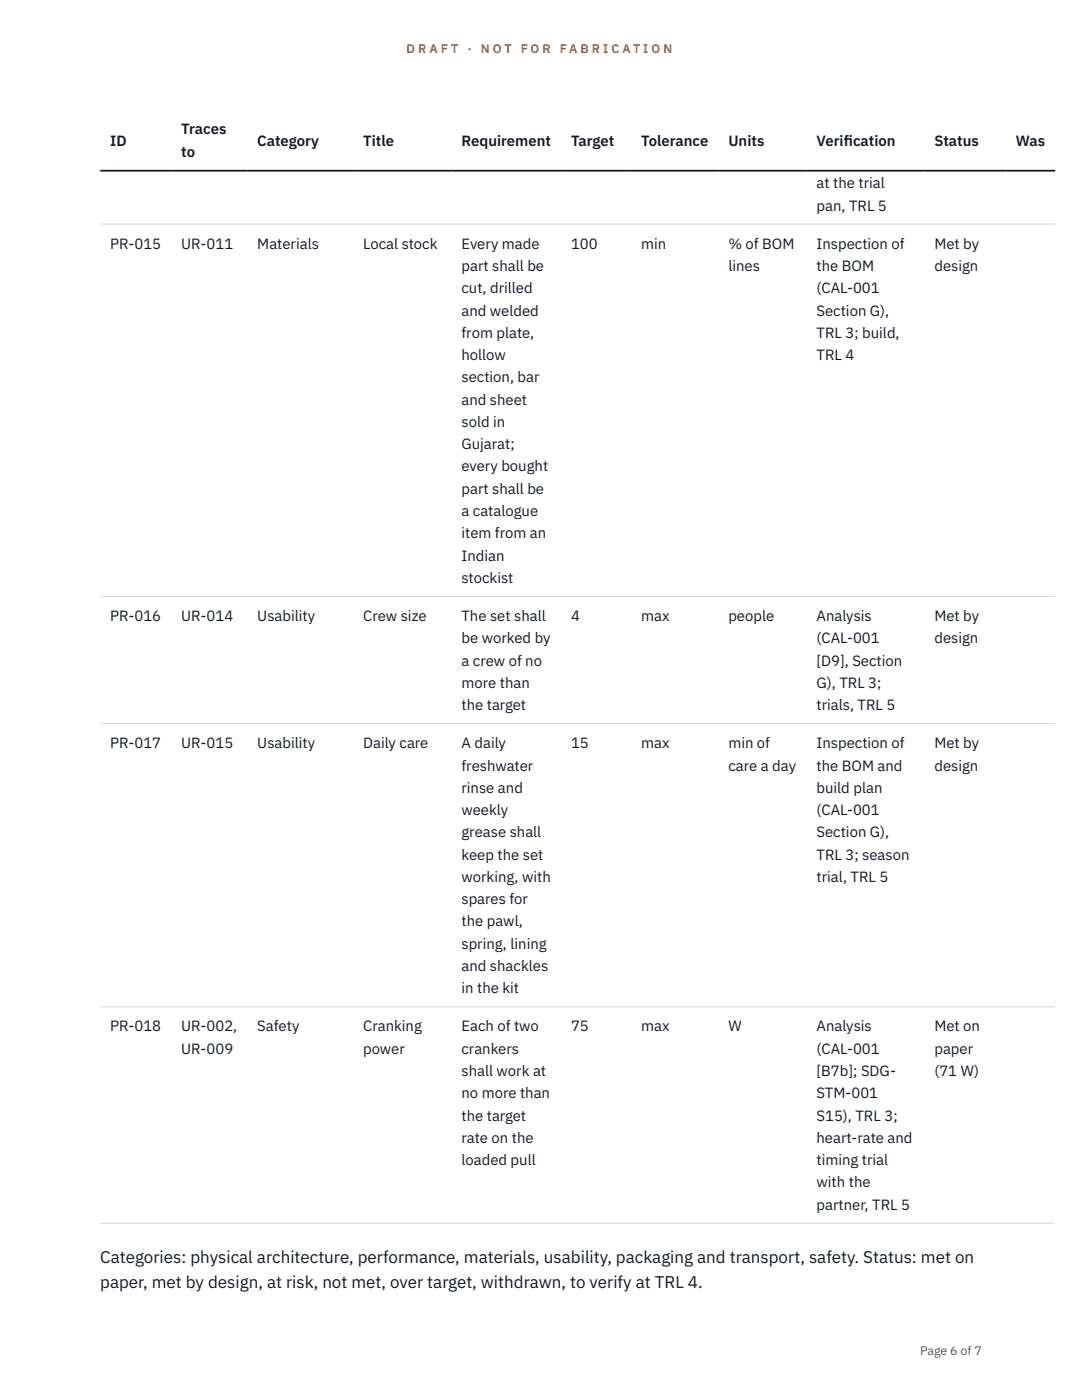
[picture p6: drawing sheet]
<svg xmlns="http://www.w3.org/2000/svg" width="216mm" height="279mm" viewBox="0 0 216 279" stroke-linecap="round" stroke-linejoin="round" font-family="sans-serif">
<defs><g id="words">
<g font-size="3.4" fill="#111827">
<text x="20" y="252">Categories: physical architecture, performance, materials, usability, packaging and transport, safety. Status: met on</text>
<text x="20" y="257.1">paper, met by design, at risk, not met, over target, withdrawn, to verify at TRL 4.</text>
</g>
<g font-size="3" fill="#111827">
<text x="22" y="29.1">ID</text>
<text x="36.2" y="26.8">Traces</text>
<text x="51.3" y="29.1">Category</text>
<text x="72.5" y="29.1">Title</text>
<text x="92.1" y="29.1">Requirement</text>
<text x="113.9" y="29.1">Target</text>
<text x="127.9" y="29.1">Tolerance</text>
<text x="145.3" y="29.1">Units</text>
<text x="162.9" y="29.1">Verif</text>
<text x="168.4" y="29.1">ication</text>
<text x="186.4" y="29.1">Status</text>
<text x="202.7" y="29.1">Was</text>
<text x="36.2" y="31.3">to</text>
<text x="162.9" y="37.6">at the trial</text>
<text x="162.9" y="42">pan, TRL 5</text>
<text x="22" y="49.6">PR-015</text>
<text x="36.2" y="49.6">UR-011</text>
<text x="51.3" y="49.6">Materials</text>
<text x="72.5" y="49.6">Local stock</text>
<text x="92.1" y="49.6">Every made</text>
<text x="113.9" y="49.6">100</text>
<text x="127.9" y="49.6">min</text>
<text x="145.3" y="49.6">% of BOM</text>
<text x="162.9" y="49.6">Inspection of</text>
<text x="186.4" y="49.6">Met by</text>
<text x="92.1" y="54.1">part shall be</text>
<text x="92.1" y="58.5">cut, drilled</text>
<text x="145.3" y="54.1">lines</text>
<text x="162.9" y="54.1">the BOM</text>
<text x="162.9" y="58.5">(CAL-001</text>
<text x="186.4" y="54.1">design</text>
<text x="92.1" y="63">and welded</text>
<text x="162.9" y="63">Section G),</text>
<text x="92.1" y="67.4">from plate,</text>
<text x="92.1" y="71.9">hollow</text>
<text x="162.9" y="67.4">TRL 3; build,</text>
<text x="162.9" y="71.9">TRL 4</text>
<text x="92.1" y="76.3">section, bar</text>
<text x="92.1" y="80.8">and sheet</text>
<text x="92.1" y="85.2">sold in</text>
<text x="92.1" y="89.6">Gujarat;</text>
<text x="92.1" y="94.1">every bought</text>
<text x="92.1" y="98.5">part shall be</text>
<text x="92.1" y="103">a catalogue</text>
<text x="92.1" y="107.4">item from an</text>
<text x="92.1" y="111.9">Indian</text>
<text x="92.1" y="116.3">stockist</text>
<text x="22" y="123.9">PR-016</text>
<text x="36.2" y="123.9">UR-014</text>
<text x="51.3" y="123.9">Usability</text>
<text x="72.5" y="123.9">Crew size</text>
<text x="92.1" y="123.9">The set shall</text>
<text x="113.9" y="123.9">4</text>
<text x="127.9" y="123.9">max</text>
<text x="145.3" y="123.9">people</text>
<text x="162.9" y="123.9">Analysis</text>
<text x="186.4" y="123.9">Met by</text>
<text x="92.1" y="128.4">be worked by</text>
<text x="162.9" y="128.4">(CAL-001</text>
<text x="186.4" y="128.4">design</text>
<text x="92.1" y="132.8">a crew of no</text>
<text x="92.1" y="137.3">more than</text>
<text x="162.9" y="132.8">[D9], Section</text>
<text x="162.9" y="137.3">G), TRL 3;</text>
<text x="92.1" y="141.7">the target</text>
<text x="162.9" y="141.7">trials, TRL 5</text>
<text x="22" y="149.3">PR-017</text>
<text x="36.2" y="149.3">UR-015</text>
<text x="51.3" y="149.3">Usability</text>
<text x="72.5" y="149.3">Daily care</text>
<text x="92.1" y="149.3">A daily</text>
<text x="113.9" y="149.3">15</text>
<text x="127.9" y="149.3">max</text>
<text x="145.3" y="149.3">min of</text>
<text x="162.9" y="149.3">Inspection of</text>
<text x="186.4" y="149.3">Met by</text>
<text x="92.1" y="153.8">freshwater</text>
<text x="145.3" y="153.8">care a day</text>
<text x="162.9" y="153.8">the BOM and</text>
<text x="186.4" y="153.8">design</text>
<text x="92.1" y="158.2">rinse and</text>
<text x="162.9" y="158.2">build plan</text>
<text x="92.1" y="162.7">weekly</text>
<text x="92.1" y="167.1">grease shall</text>
<text x="162.9" y="162.7">(CAL-001</text>
<text x="162.9" y="167.1">Section G),</text>
<text x="92.1" y="171.6">keep the set</text>
<text x="162.9" y="171.6">TRL 3; season</text>
<text x="92.1" y="176">working, with</text>
<text x="162.9" y="176">trial, TRL 5</text>
<text x="92.1" y="180.5">spares for</text>
<text x="92.1" y="184.9">the pawl,</text>
<text x="92.1" y="189.3">spring, lining</text>
<text x="92.1" y="193.8">and shackles</text>
<text x="92.1" y="198.2">in the kit</text>
<text x="22" y="205.9">PR-018</text>
<text x="36.2" y="205.9">UR-002,</text>
<text x="51.3" y="205.9">Safety</text>
<text x="72.5" y="205.9">Cranking</text>
<text x="92.1" y="205.9">Each of two</text>
<text x="113.9" y="205.9">75</text>
<text x="127.9" y="205.9">max</text>
<text x="145.3" y="205.9">W</text>
<text x="162.9" y="205.9">Analysis</text>
<text x="186.4" y="205.9">Met on</text>
<text x="36.2" y="210.3">UR-009</text>
<text x="72.5" y="210.3">power</text>
<text x="92.1" y="210.3">crankers</text>
<text x="92.1" y="214.7">shall work at</text>
<text x="162.9" y="210.3">(CAL-001</text>
<text x="162.9" y="214.7">[B7b]; SDG-</text>
<text x="186.4" y="210.3">paper</text>
<text x="186.4" y="214.7">(71 W)</text>
<text x="92.1" y="219.2">no more than</text>
<text x="162.9" y="219.2">STM-001</text>
<text x="92.1" y="223.6">the target</text>
<text x="162.9" y="223.6">S15), TRL 3;</text>
<text x="92.1" y="228.1">rate on the</text>
<text x="92.1" y="232.5">loaded pull</text>
<text x="162.9" y="228.1">heart-rate and</text>
<text x="162.9" y="232.5">timing trial</text>
<text x="162.9" y="237">with the</text>
<text x="162.9" y="241.4">partner, TRL 5</text>
</g>
<g font-size="2.5" fill="#b45309">
<text x="81.1" y="10.5">D R A F T</text>
<text x="93.3" y="10.5">·</text>
<text x="95.9" y="10.5">N O T</text>
<text x="103.9" y="10.5">F O R</text>
<text x="111.7" y="10.5">F A B R I C A T I O N</text>
</g>
<text font-size="2.5" fill="#4b5563" x="183.6" y="270.3">Page 6 of 7</text>
</g></defs>
<path d="M20 44.7h190.5M20 119h190.5M20 144.4h190.5M20 200.9h190.5M20 244.1h190.5" fill="none" stroke="#d1d5db" stroke-width=".2"/>
<path d="M20 34.1h190.5" fill="none" stroke="#111827" stroke-width=".35"/>
<use href="#words"/>
</svg>
